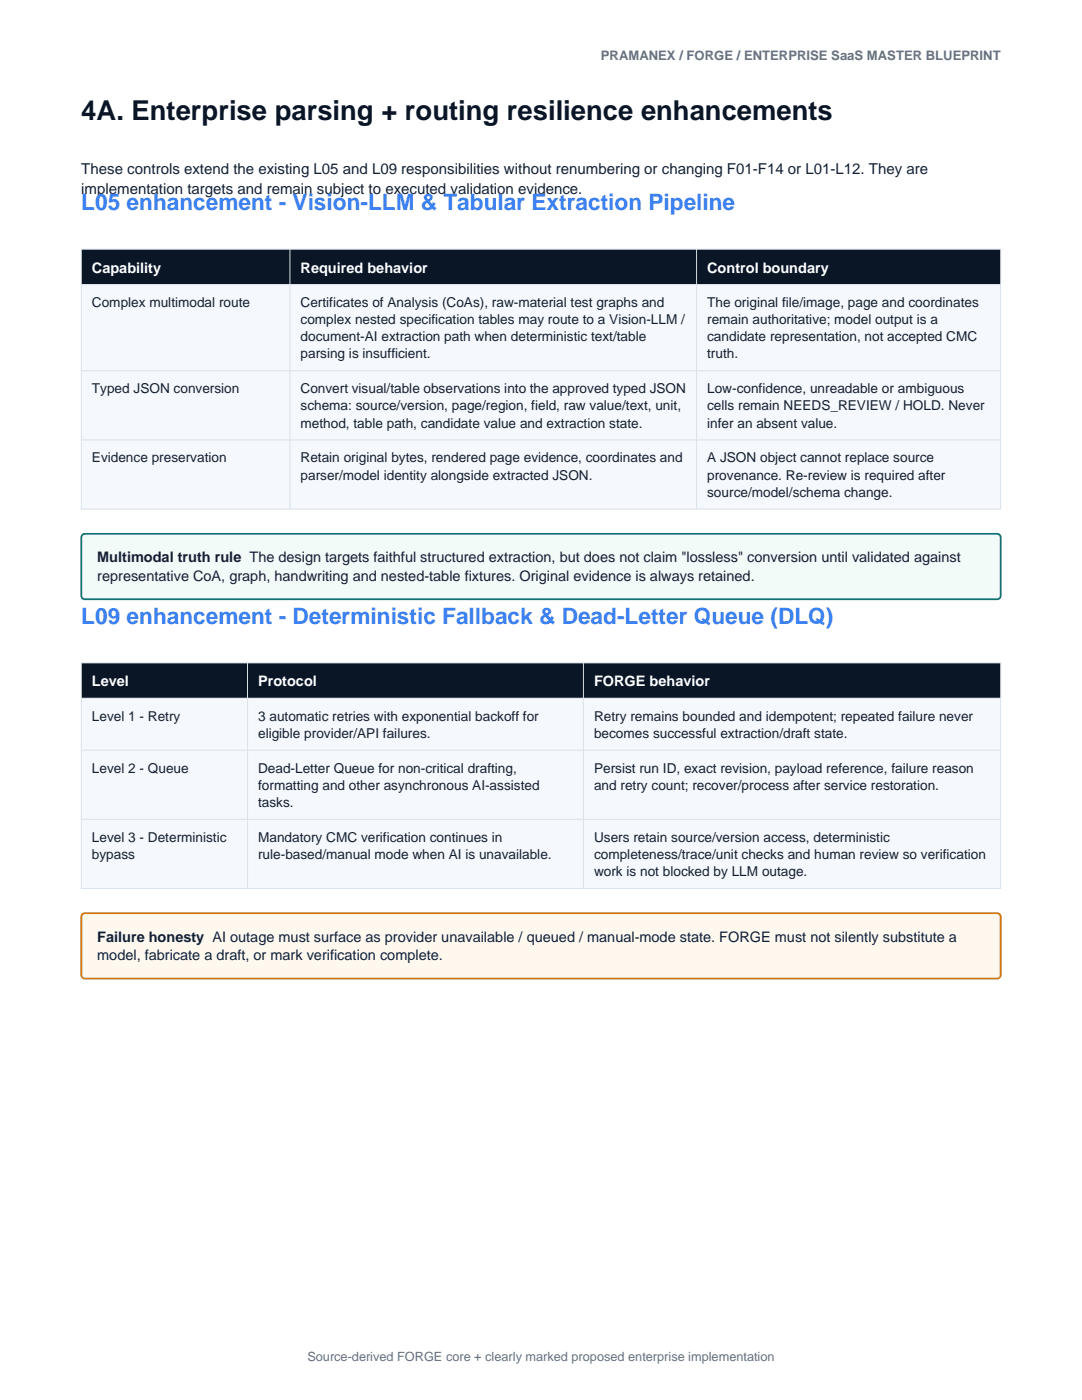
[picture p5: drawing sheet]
<svg xmlns="http://www.w3.org/2000/svg" width="216mm" height="279mm" viewBox="0 0 216 279" stroke-linecap="round" stroke-linejoin="round" font-family="sans-serif">
<defs><g id="words">
<text font-size="5.5" fill="#0a1626" x="16.2" y="24">4A. Enterprise parsing + routing resilience enhancements</text>
<g font-size="4.5" fill="#3b82f6">
<text x="16.2" y="42">L05 enhancement - Vision-LLM &amp; Tabular Extraction Pipeline</text>
<text x="16.2" y="124.5">L09 enhancement - Deterministic Fallback &amp; Dead-Letter Queue (DLQ)</text>
</g>
<g font-size="3" fill="#142033">
<text x="16.2" y="34.7">These controls extend the existing L05 and L09 responsibilities without renumbering or changing F01-F14 or L01-L12. They are</text>
<text x="16.2" y="38.6">implementation targets and remain subject to executed validation evidence.</text>
</g>
<g font-size="2.9" fill="#fff">
<text x="18.3" y="54.4">Capability</text>
<text x="60" y="54.4">Required behavior</text>
<text x="141.1" y="54.4">Control boundary</text>
<text x="18.3" y="136.9">Level</text>
<text x="51.5" y="136.9">Protocol</text>
<text x="118.5" y="136.9">FORGE behavior</text>
</g>
<g font-size="2.9" fill="#142033">
<text x="19.4" y="112.3">Multimodal truth rule The design targets faithful structured extraction, but does not claim &quot;lossless&quot; conversion until validated against</text>
<text x="19.4" y="116">representative CoA, graph, handwriting and nested-table fixtures. Original evidence is always retained.</text>
<text x="19.4" y="188">Failure honesty AI outage must surface as provider unavailable / queued / manual-mode state. FORGE must not silently substitute a</text>
<text x="19.4" y="191.7">model, fabricate a draft, or mark verification complete.</text>
</g>
<g font-size="2.7" fill="#142033">
<text x="18.3" y="61.3">Complex multimodal route</text>
<text x="60" y="61.3">Certificates of Analysis (CoAs), raw-material test graphs and</text>
<text x="60" y="64.7">complex nested specification tables may route to a Vision-LLM /</text>
<text x="141.1" y="61.3">The original file/image, page and coordinates</text>
<text x="141.1" y="64.7">remain authoritative; model output is a</text>
<text x="60" y="68.1">document-AI extraction path when deterministic text/table</text>
<text x="60" y="71.5">parsing is insufficient.</text>
<text x="141.1" y="68.1">candidate representation, not accepted CMC</text>
<text x="141.1" y="71.5">truth.</text>
<text x="18.3" y="78.5">Typed JSON conversion</text>
<text x="60" y="78.5">Convert visual/table observations into the approved typed JSON</text>
<text x="60" y="81.9">schema: source/version, page/region, field, raw value/text, unit,</text>
<text x="141.1" y="78.5">Low-confidence, unreadable or ambiguous</text>
<text x="141.1" y="81.9">cells remain NEEDS_REVIEW / HOLD. Never</text>
<text x="60" y="85.3">method, table path, candidate value and extraction state.</text>
<text x="141.1" y="85.3">infer an absent value.</text>
<text x="18.3" y="92.3">Evidence preservation</text>
<text x="60" y="92.3">Retain original bytes, rendered page evidence, coordinates and</text>
<text x="60" y="95.7">parser/model identity alongside extracted JSON.</text>
<text x="141.1" y="92.3">A JSON object cannot replace source</text>
<text x="141.1" y="95.7">provenance. Re-review is required after</text>
<text x="141.1" y="99.1">source/model/schema change.</text>
<text x="18.3" y="143.8">Level 1 - Retry</text>
<text x="51.5" y="143.8">3 automatic retries with exponential backoff for</text>
<text x="118.5" y="143.8">Retry remains bounded and idempotent; repeated failure never</text>
<text x="51.5" y="147.2">eligible provider/API failures.</text>
<text x="118.5" y="147.2">becomes successful extraction/draft state.</text>
<text x="18.3" y="154.2">Level 2 - Queue</text>
<text x="51.5" y="154.2">Dead-Letter Queue for non-critical drafting,</text>
<text x="118.5" y="154.2">Persist run ID, exact revision, payload reference, failure reason</text>
<text x="51.5" y="157.6">formatting and other asynchronous AI-assisted</text>
<text x="51.5" y="161">tasks.</text>
<text x="118.5" y="157.6">and retry count; recover/process after service restoration.</text>
<text x="18.3" y="168">Level 3 - Deterministic</text>
<text x="51.5" y="168">Mandatory CMC verification continues in</text>
<text x="118.5" y="168">Users retain source/version access, deterministic</text>
<text x="18.3" y="171.4">bypass</text>
<text x="51.5" y="171.4">rule-based/manual mode when AI is unavailable.</text>
<text x="118.5" y="171.4">completeness/trace/unit checks and human review so verification</text>
<text x="118.5" y="174.8">work is not blocked by LLM outage.</text>
</g>
<text font-size="2.6" fill="#637084" x="119.9" y="12">PRAMANEX / FORGE / ENTERPRISE SaaS MASTER BLUEPRINT</text>
<text font-size="2.5" fill="#637084" x="61.3" y="271.6">Source-derived FORGE core + clearly marked proposed enterprise implementation</text>
</g></defs>
<path d="M16.2 49.7h183.5v7.1h-183.5z" fill-rule="evenodd" fill="#0a1626"/>
<path d="M16.2 56.8h183.5v44.8h-183.5z" fill-rule="evenodd" fill="#f5f8fc"/>
<path d="M16.2 49.7h183.5v51.9h-183.5zM16.2 56.8h183.5M57.9 49.7v51.9M139 49.7v51.9M16.2 74h183.5M16.2 87.8h183.5" fill="none" stroke="#d8e1eb" stroke-width=".2"/>
<path d="M16.4 106.7l.5-.2h182.1a.71 .71 0 0 1 .7 .7v11.7a.71 .71 0 0 1-.7 .7h-182.1a.71 .71 0 0 1-.7-.7v-11.7z" fill-rule="evenodd" fill="#f2fbf8" stroke="#0f766e" stroke-width=".35"/>
<path d="M16.2 132.3h183.5v7h-183.5z" fill-rule="evenodd" fill="#0a1626"/>
<path d="M16.2 139.3h183.5v38h-183.5z" fill-rule="evenodd" fill="#f5f8fc"/>
<path d="M16.2 132.3h183.5v45h-183.5zM16.2 139.3h183.5M49.4 132.3v45M116.4 132.3v45M16.2 149.7h183.5M16.2 163.5h183.5" fill="none" stroke="#d8e1eb" stroke-width=".2"/>
<path d="M16.4 182.5l.5-.3h182.1a.71 .71 0 0 1 .7 .8v11.6a.71 .71 0 0 1-.7 .7h-182.1a.71 .71 0 0 1-.7-.7v-11.6z" fill-rule="evenodd" fill="#fff8ee" stroke="#d97706" stroke-width=".35"/>
<use href="#words"/>
</svg>
